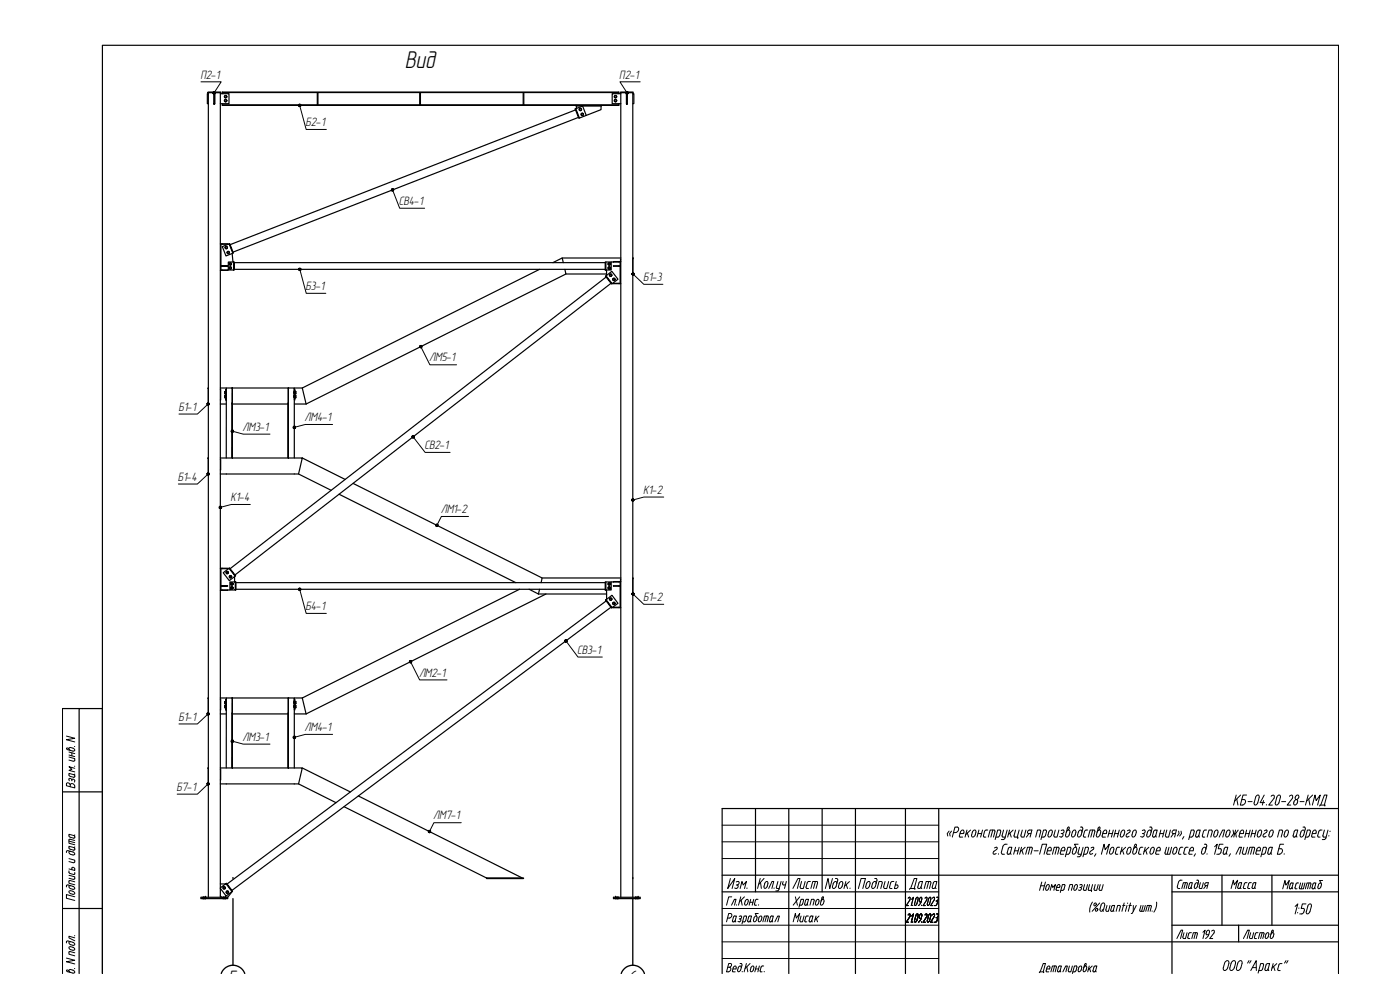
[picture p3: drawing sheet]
<svg xmlns="http://www.w3.org/2000/svg" width="420mm" height="297mm" viewBox="0 0 420 297" stroke-linecap="round" stroke-linejoin="round" font-family="sans-serif">
<defs><g id="words">
<text font-size="7.3" x="121.5" y="20.5">Вид</text>
<text font-size="6.6" x="272" y="268.1">Дата</text>
<text font-size="6.2" x="237.1" y="267.8">Лист</text>
<g font-size="5.9">
<text x="68.3" y="295.4">5</text>
<text x="188.4" y="295.3">6</text>
</g>
<g font-size="3.7">
<text x="60.1" y="23.6">П2-1</text>
<text x="185.9" y="23.6">П2-1</text>
<text x="91.7" y="37.8">Б2-1</text>
<text x="119.7" y="61.5">СВ4-1</text>
<text x="91.7" y="87">Б3-1</text>
<text x="193" y="84.3">Б1-3</text>
<text x="128.8" y="108.5">ЛМ5-1</text>
<text x="53.5" y="123.2">Б1-1</text>
<text x="72.8" y="129.3">ЛМ3-1</text>
<text x="91.4" y="126.3">ЛМ4-1</text>
<text x="127.4" y="134.7">СВ2-1</text>
<text x="53.3" y="144.2">Б1-4</text>
<text x="193" y="148.1">К1-2</text>
<text x="69.2" y="150.3">К1-4</text>
<text x="132.3" y="153.9">ЛМ1-2</text>
<text x="91.7" y="183">Б4-1</text>
<text x="193" y="180.3">Б1-2</text>
<text x="173.2" y="196.2">СВ3-1</text>
<text x="125.8" y="203">ЛМ2-1</text>
<text x="53.5" y="216.2">Б1-1</text>
<text x="91.4" y="219.4">ЛМ4-1</text>
<text x="72.8" y="222.2">ЛМ3-1</text>
<text x="53" y="237.3">Б7-1</text>
<text x="130" y="245.8">ЛМ7-1</text>
</g>
</g></defs>
<g fill="none" stroke="#000" stroke-width=".36">
<path d="M62.4 27.6h3.8v.2h-3.8zM62.5 28.1h-.3v3h.3M62.5 27.8v241.4M64.2 28.1h.2v3h-.2zM64.2 27.8l.1 3.3M64.3 27.8l-.1 .2M64.4 31.1v.1M64.4 31.2h-.2M64.4 27.8v3.4M66.1 28.1h2.6v3h-2.6M66.1 27.8v241.4M66.7 28.1v-.5h119v.5"/>
<path d="M66.7 31.1v.5h119v-.5M66.7 31.5h119M66.7 27.8h119M67.4 30.1l.3-.2 .3 .2v.3l-.3 .1-.3-.1zM67.4 28.9l.3-.2 .3 .2v.3h-.6zM95.2 27.8v3.7M95.4 27.8v3.7M126 27.8v3.7M126.2 27.8v3.7M157 27.8v3.7M157.2 27.8v3.7M172.6 32.7l.2-.1 1.1 2.8-.2 .1z"/>
<path d="M172.7 33l-103.6 40.4M172.8 32.6l2.1-.8 1 2.8-2 .8M172.9 31.6v.2h7.6v-.2M173 31.8v.8M173.6 35.2l-103.7 40.4M173.9 32.7l.3-.2 .3 .2v.3l-.3 .2-.3-.2zM174.5 34.2l.3-.2 .2 .2v.3l-.2 .2-.3-.2zM180.4 31.8v1.1l-4.5 1.7M184.4 30.1l.3-.2 .3 .2v.3l-.3 .1-.3-.1zM184.4 28.9l.3-.2 .3 .2v.3h-.6zM186.2 27.6h3.8v.2h-3.8zM186.3 28.1h-2.6v3h2.6"/>
<path d="M186.3 27.8v50.7M188 28.1h.2v3h-.2zM188 27.8v3.4M188.1 31.1v.1M188.1 27.8l.1 .2M188.2 31.2h.1M188.2 31.2h-.2M188.2 27.8v3.4M189.9 28.1h.3v3h-.3M189.9 27.8v241.4M66.1 73.2h.2v7.9h-.2M66.3 73.3h2"/>
<path d="M66.3 73.2l2 .1M66.3 79.8h2l-2 .1M66.7 73.2v.1M66.7 79.8v.1M67.8 74h.3l.1 .3-.2 .3-.3-.1-.1-.3zM68.3 73.3h.3M68.4 75.5h.3l.1 .3-.2 .3-.3-.1-.1-.3zM68.8 73.2l-2.1 .8 1.1 2.8 2.1-.8M68.8 73.2l.2-.1 1 2.8-.1 .1zM68.8 79.1l.3-.2 .3 .2v.3l-.3 .1-.3-.1zM69.7 76.1l.2 2.5M70.1 78.6h-1.6v2.4h1.6v-2.4h.2v2.4h-.2"/>
<path d="M70.3 78.8h111.3M168.7 77.4l-2.8 1.4M181.6 78.6h.2v2.4h-.2zM181.8 78.6h1.6v2.4h-1.6M182.6 79.1l.2-.2 .3 .2v.3l-.3 .1-.2-.1zM183.4 78.6h.7M184.1 78.6h2M185.7 78.5v.1M185.7 79.8v.1M186.1 79.8h-2l2 .1M186.1 78.5l-2 .1M186.1 78.5h.2v6.6h-.2z"/>
<path d="M186.3 77.4h-17.6l.4 1.4M186.3 77.8l-.1 .7M189.9 77.6l.1 4.5M189.9 77.4v.2M66.3 81h2l-2 .1M66.7 81v.1M68.3 81h.2M68.8 80.2l.3-.1 .3 .1v.4l-.3 .2-.3-.2zM70.3 80.8h111.3M161.9 80.8l-71.2 35.6M169.5 80.8l.3 1.4-77.9 39M169.8 82.2h12.2"/>
<path d="M181.7 82.9l.2-.1 1.8 2.3-.1 .1zM181.9 82.8l1.7-1.4 1.9 2.4-1.8 1.3M181.9 83.1l-112.8 87.5M182 81v1.6M182.6 80.2l.2-.1 .3 .1v.4l-.3 .2-.2-.2zM183 82.3h.4l.2 .2-.1 .3-.4 .1-.2-.3zM183.4 85l-112.9 87.5M183.9 85h.2M184 83.6l.4-.1 .2 .3-.2 .3h-.3l-.2-.2zM184.1 85l2 .1M184.1 85h2M185.7 85v.1"/>
<path d="M186.3 85.1v89.4M190 82.1l-.1 .1M62.5 116.4l-.1 4.7M66.1 116.8v3.2M66.1 116.4h1.8M67.4 119.2h.3M67.4 118.9h.3M67.4 118h.3M67.4 117.6h.3M67.7 117.5v.7M67.7 119.1v.3M67.7 118.7h-.3v.6l.4 .1"/>
<path d="M67.7 117.5h-.3v.7h.4M67.8 116.8h.1v3.2h-.1zM67.8 117.5h-.1M67.8 118.6l-.1 .5M67.9 118.8v.5M67.9 117.6v.4M69.5 116.4h17.2M69.7 116.4h-1.8v21M69.7 116.4v21zM86.5 116.4v21v-21h1.8v21M88.3 116.8h.2v3.2h-.2zM88.3 118.8v.5"/>
<path d="M88.3 116.4h2.4M88.3 117.6v.4M88.5 118.6h.1M88.5 117.5h.1M88.5 118.7h.3v.6l-.3 .1v-.3M88.5 117.5h.3v.7h-.3zM88.5 119.2h.3M88.5 118.9h.3M88.5 118h.3M88.5 117.6h.3M88.5 118.6v.5M90.7 116.4l1.2 4.8"/>
<path d="M62.4 137.5l.1 4.7M62.4 121.1l.1 .1M62.5 137.4l-.1 .1M66.1 137.4h24.6l-1.1 4.8h-23.5M66.1 137.8v3.2M66.1 121.2h1.8M69.7 121v16.4zM69.7 121.2h16.8M86.5 121v16.4zM86.5 137.4h.1M86.5 121.1v.1M88.3 121.2h3.6"/>
<path d="M90.7 137.6v-.2l12.9 6.4M67.9 142.2h.1M88.3 142.2h.1M89.6 142.2l9.8 4.9M101.8 148.3l53 26.5M106 145l56.7 28.4-.3 1.4M66.1 170.5h.2v6.6h-.2M66.3 177h2l-2 .1M66.3 175.7h2l-2 .2M66.3 170.6h2M66.3 170.5l2 .1M66.7 170.5v.1"/>
<path d="M66.7 175.7v.2M66.7 177v.1M68 171.5h.3l.2 .2-.1 .4h-.3l-.2-.3zM68.3 177h.7M68.3 170.6h.3M68.7 170.5l.2-.1 1.8 2.4-.1 .1zM68.7 170.5l-1.7 1.4 1.8 2.3 1.8-1.3M69 172.8l.3-.1 .2 .3-.1 .3-.3 .1-.2-.3zM69.3 176.3l.3-.2 .3 .2v.3l-.3 .1-.3-.1zM69.3 175l.3-.1 .3 .1v.4h-.6zM70.4 173v1.6M70.6 174.6h-1.6v2.4h1.6v-2.4h.2v2.4h-.2"/>
<path d="M70.8 176.8h110.8M70.8 174.8h110.8M155.9 176.8l-65.2 32.6M158.8 176.8l2.8 1.4M161.6 178.2h20.5M161.9 176.8l-.3 1.4M162.7 173.4h23.6M163.9 178.2l-72 36M181.6 174.6h.2v2.4h-.2zM181.8 174.6h1.6v2.4h-1.6M181.9 179.9l1.8-1.3 1.8 2.4-1.8 1.3M182 177l.1 2.8"/>
<path d="M182.6 176.3l.2-.2 .3 .2v.3l-.3 .1-.2-.1zM182.6 175l.2-.1 .3 .1v.4h-.5zM183.1 179.5h.3l.2 .2-.1 .3-.6-.2zM183.4 174.6h.7M184.1 174.6h2M185.7 174.5v.1M185.7 175.7v.2M186.1 175.7h-2l2 .2M186.1 174.5l-2 .1M186.1 174.5h.2v7.8h-.2zM186.3 173.8l-.1 .7M189.9 173.4l.1 .1"/>
<path d="M190 173.5l-.1 4.7M181.7 180l.2-.1 1.8 2.4-.2 .2zM181.9 180.3l-113.7 84.9M183.3 182.2l-113.7 85M183.9 182.2h.2M184 180.8l.4-.1 .2 .3-.2 .3-.3 .1-.2-.3zM184.1 182.2l2 .1M184.1 182.2h2M185.7 182.2v.1M186.3 182.3v86.9M23.7 212.6h-5v79.5M62.5 209.4v.2"/>
<path d="M62.5 209.6v4.6M66.1 209.8v3.2M66.1 214.2h1.8M66.1 209.4h1.8M67.4 211l.3 .1M67.4 212.2l.3 .1M67.4 212.2h.3M67.4 211.9h.3M67.4 211h.3M67.4 210.7h.3M67.7 210.9l.1 .3M67.7 210.5v.4"/>
<path d="M67.7 212.2l.1 .2M67.7 211.6v.6M67.8 210.4l-.4 .1v.5M67.8 211.6l-.4 .1v.5M67.8 209.8h.1v3.2h-.1zM67.9 210.6v.5M67.9 211.8v.4M69.5 209.4l.2 .1M69.7 209.4h-1.8v21M69.7 214v16.4zM69.7 209.4v21zM69.7 214.2h16.8"/>
<path d="M69.7 209.4h17M86.5 209.4v21v-21h1.8v21M86.5 214v16.4zM86.5 214.1v.1M88.3 209.8h.2v3.2h-.2zM88.3 211.8v.4M88.3 214.2h3.6M88.3 209.4h2.4M88.3 210.6v.5M88.5 210.4l.3 .1v.5M88.5 212.4h.1M88.5 211.2h.1"/>
<path d="M88.5 212.2v-.6l.3 .1v.5M88.5 210.9v.3M88.5 210.4v.5M88.5 212.2v.2M88.5 210.5h.1M88.5 212.2h.3M88.5 211.9h.3M88.5 211h.3M88.5 210.7h.3M88.8 212.2l-.3 .1M88.8 211l-.3 .1M90.7 209.4l1.2 4.8"/>
<path d="M18.7 237.6h12M62.5 230.6v4.6M62.5 230.4v.2M66.1 230.4h24.6l-1.1 4.8h-23.5M66.1 230.8v3.2M67.9 235.2h.1M86.5 230.4h.1M88.3 235.2h.1M89.6 235.2l11.2 5.6M90.7 230.4l14.5 7.2M107.5 238.8l49.2 24.6M103.3 242l42.8 21.4"/>
<path d="M226.7 242.6v25M236.7 242.6v49.5M246.7 242.6v25M256.7 242.6v49.5M271.7 242.6v49.5M281.7 242.6v49.5M18.7 272.6h12M60.3 269.2h8v.4h-8zM60.9 269.2v.4M61.7 269.2v.4M66.1 266.5l1.8 2.3 1.7-1.3M66.1 268.8l.4 .4"/>
<path d="M66.1 265.2h1.5M66.9 269.2v.4M67.1 266.1h.3l.2 .3-.1 .3h-.3l-.2-.3zM67.6 265.2h.1M67.7 269.2v.4M67.8 265.1l.2-.1 1.8 2.4-.2 .1zM67.8 265.1l-1.7 1.3M68.1 267.4h.3l.2 .3-.2 .2-.3 .1-.2-.3zM69.5 267.7l-1.2 1.5M146.1 263.4h11v.2h-11zM184.7 269.2v.4M184.7 269.2h7.4v.4h-7.4"/>
<path d="M184.7 269.2h-.6v.4h.6M185.5 269.2v.4M190.7 269.2v.4M191.5 269.2v.4M216.7 262.6h185M216.7 267.6h65M351.7 267.6h50M351.7 262.6v29.5M351.7 277.6h50M366.7 262.6v15M371.7 277.6v5M381.7 262.6v15"/>
<path d="M23.7 292.1v-79.5h7v79.5v-278.5h371v278.5v-49.5h-185v49.5M281.7 282.6h120"/>
<circle cx="67.7" cy="30.2" r=".37"/>
<circle cx="67.7" cy="29" r=".37"/>
<circle cx="174.2" cy="32.8" r=".37"/>
<circle cx="174.7" cy="34.3" r=".37"/>
<circle cx="184.7" cy="30.2" r=".37"/>
<circle cx="184.7" cy="29" r=".37"/>
<circle cx="67.9" cy="74.3" r=".37"/>
<circle cx="68.5" cy="75.8" r=".37"/>
<circle cx="69.1" cy="79.2" r=".37"/>
<circle cx="182.8" cy="79.2" r=".37"/>
<circle cx="69.1" cy="80.4" r=".37"/>
<circle cx="182.8" cy="80.4" r=".37"/>
<circle cx="183.3" cy="82.6" r=".37"/>
<circle cx="184.2" cy="83.8" r=".37"/>
<circle cx="68.2" cy="171.8" r=".37"/>
<circle cx="68.2" cy="171.8" r=".2"/>
<circle cx="69.2" cy="173" r=".37"/>
<circle cx="69.2" cy="173" r=".2"/>
<circle cx="69.6" cy="175.2" r=".37"/>
<circle cx="69.6" cy="176.4" r=".37"/>
<circle cx="69.6" cy="175.2" r=".2"/>
<circle cx="69.6" cy="176.4" r=".2"/>
<circle cx="182.8" cy="175.2" r=".37"/>
<circle cx="182.8" cy="176.4" r=".37"/>
<circle cx="183.3" cy="179.8" r=".37"/>
<circle cx="184.2" cy="181" r=".37"/>
<circle cx="67.3" cy="266.4" r=".37"/>
<circle cx="68.2" cy="267.7" r=".37"/>
</g>
<g fill="#000">
<circle cx="67.7" cy="119.4" r=".18"/>
<circle cx="67.7" cy="117.5" r=".18"/>
<circle cx="67.7" cy="118.2" r=".18"/>
<circle cx="67.9" cy="118" r=".18"/>
<circle cx="67.9" cy="117.6" r=".18"/>
<circle cx="67.9" cy="119.2" r=".18"/>
<circle cx="67.9" cy="118.8" r=".18"/>
<circle cx="88.3" cy="118.8" r=".18"/>
<circle cx="88.3" cy="118" r=".18"/>
<circle cx="88.3" cy="117.6" r=".18"/>
<circle cx="88.3" cy="119.2" r=".18"/>
<circle cx="88.5" cy="119.4" r=".18"/>
<circle cx="88.5" cy="117.5" r=".18"/>
<circle cx="88.5" cy="118.2" r=".18"/>
<circle cx="69.7" cy="137.4" r=".18"/>
<circle cx="69.7" cy="121.2" r=".18"/>
<circle cx="69.7" cy="121" r=".18"/>
<circle cx="69.7" cy="121.1" r=".18"/>
<circle cx="86.5" cy="121" r=".18"/>
<circle cx="86.5" cy="121.2" r=".18"/>
<circle cx="67.7" cy="212.4" r=".18"/>
<circle cx="67.7" cy="211.2" r=".18"/>
<circle cx="67.7" cy="211.6" r=".18"/>
<circle cx="67.9" cy="211.8" r=".18"/>
<circle cx="67.9" cy="211" r=".18"/>
<circle cx="67.9" cy="212.2" r=".18"/>
<circle cx="67.9" cy="210.6" r=".18"/>
<circle cx="69.7" cy="214.2" r=".18"/>
<circle cx="69.7" cy="214" r=".18"/>
<circle cx="86.5" cy="214" r=".18"/>
<circle cx="88.3" cy="210.6" r=".18"/>
<circle cx="88.3" cy="211" r=".18"/>
<circle cx="88.3" cy="211.8" r=".18"/>
<circle cx="88.3" cy="212.2" r=".18"/>
<circle cx="88.5" cy="212.4" r=".18"/>
<circle cx="88.5" cy="211.6" r=".18"/>
<circle cx="88.5" cy="211.2" r=".18"/>
<circle cx="69.7" cy="230.4" r=".18"/>
<circle cx="61.7" cy="269.2" r=".18"/>
<circle cx="61.7" cy="269.6" r=".18"/>
<circle cx="67.7" cy="269.6" r=".18"/>
<circle cx="67.7" cy="269.2" r=".18"/>
<circle cx="69.9" cy="263.6" r=".2"/>
<circle cx="184.7" cy="269.2" r=".18"/>
<circle cx="184.7" cy="269.6" r=".18"/>
<circle cx="189.9" cy="263.6" r=".2"/>
<circle cx="191.5" cy="269.6" r=".18"/>
<circle cx="191.5" cy="269.2" r=".18"/>
</g>
<g fill="#fff" stroke="#fff" stroke-width=".3">
<path d="M68.7 291.4h2.8l-2.8 .7zM68.7 292.1h2.8v-.7z"/>
<path d="M188.8 291.3h2.7l-2.7 .8zM188.8 292.1h2.7v-.8z"/>
<path d="M121.6 15.2l10.1 5.6h-10.1zM121.6 15.2l10.1 5.6v-5.6z"/>
<path d="M91.6 84.2l6.5 3.1h-6.5zM91.6 84.2l6.5 3.1v-3.1z"/>
<path d="M119.7 58.7l8 3.1h-8zM119.7 58.7l8 3.1v-3.1z"/>
<path d="M192.9 145.4l6.6 3h-6.6zM192.9 145.4l6.6 3v-3z"/>
<path d="M69.1 147.6l6.3 3.1h-6.3zM69.1 147.6l6.3 3.1v-3.1z"/>
<path d="M53.4 120.4l6.1 3.1h-6.1zM53.4 120.4l6.1 3.1v-3.1z"/>
<path d="M53.2 141.4l6.3 3.1h-6.3zM53.2 141.4l6.3 3.1v-3.1z"/>
<path d="M53.4 213.4l6.1 3.1h-6.1zM53.4 213.4l6.1 3.1v-3.1z"/>
<path d="M52.9 234.5l6.6 3.1h-6.6zM52.9 234.5l6.6 3.1v-3.1z"/>
<path d="M185.8 20.8l6.6 3.1h-6.6zM185.8 20.8l6.6 3.1v-3.1z"/>
<path d="M91.3 123.5l8.8 3.2h-8.8zM91.3 123.5l8.8 3.2v-3.2z"/>
<path d="M72.7 126.4l8.6 3.2h-8.6zM72.7 126.4l8.6 3.2v-3.2z"/>
<path d="M72.7 219.5l8.6 3.1h-8.6zM72.7 219.5l8.6 3.1v-3.1z"/>
<path d="M91.3 216.6l8.8 3h-8.8zM91.3 216.6l8.8 3v-3z"/>
<path d="M127.3 131.9l8.1 3.1h-8.1zM127.3 131.9l8.1 3.1v-3.1z"/>
<path d="M91.6 180.2l6.6 3.1h-6.6zM91.6 180.2l6.6 3.1v-3.1z"/>
<path d="M173.2 193.3l7.9 3.1h-7.9zM173.2 193.3l7.9 3.1v-3.1z"/>
<path d="M91.6 35l6.6 3.1h-6.6zM91.6 35l6.6 3.1v-3.1z"/>
<path d="M60 20.8l6.7 3.1h-6.7zM60 20.8l6.7 3.1v-3.1z"/>
<path d="M192.9 81.5l6.3 3.1h-6.3zM192.9 81.5l6.3 3.1v-3.1z"/>
<path d="M192.9 177.5l6.6 3.1h-6.6zM192.9 177.5l6.6 3.1v-3.1z"/>
<path d="M129.9 243l8.8 3.1h-8.8zM129.9 243l8.8 3.1v-3.1z"/>
<path d="M125.6 200.2l8.9 3.1h-8.9zM125.6 200.2l8.9 3.1v-3.1z"/>
<path d="M132.1 151.2l8.8 3h-8.8zM132.1 151.2l8.8 3v-3z"/>
<path d="M128.7 105.7l8.7 3.1h-8.7zM128.7 105.7l8.7 3.1v-3.1z"/>
</g>
<path d="M69.9 269.6v20M189.9 269.6v20M66.4 292.1a3.7 3.7 0 0 1 3.5-2.5 3.7 3.7 0 0 1 3.5 2.5M186.4 292.1a3.7 3.7 0 0 1 3.5-2.5 3.7 3.7 0 0 1 3.5 2.5" fill="none" stroke="#000" stroke-width=".4"/>
<g fill="none" stroke="#000" stroke-width=".3">
<path d="M60.3 24.6h6.1l-2.2 3.3M89.9 31.6l2 7.2h6M192.1 24.6h-6l2.1 3.3M117.8 57l2.2 5.5h7.4M90 80.8l1.9 7.2h5.9M190 82.2l3.2 3.1h5.7M126.3 104l2.7 5.5h8M62.5 121.2l-3.3 3h-5.5M69.7 129.4l3.3 .9h8M99.8 127.4h-8.2l-3.3 .8M124 131.1l3.6 4.6h7.5M62.5 142.2l-3.3 3h-5.7"/>
<path d="M75.1 151.4h-5.7l-3.3 .8M140.6 155h-8.1l-1.4 2.6M199.2 149.1h-6l-3.3 .9M89.9 176.8l2 7.2h6M190 178.2l3.2 3.1h6M123.2 198.5l2.7 5.5h8.3M169.8 192.3l3.7 4.8h7.3M62.5 214.2l-3.3 3h-5.5M19.9 220.9l2.5 .6-2.5 .5 2.5 .6M20 235h.8l.3 .5a.74 .74 0 0 1 .8-.4 .74 .74 0 0 1 .5 .8v.5l-2.5-.6zM20.5 224.6l.3 .3M20.7 227.1l1.7 .5v.7l-.5 .1"/>
<path d="M20.7 228l1.2 .4M20.7 225.6l1.7 .5M20.7 226.5l1.7 .5M21.1 235.5v.6M21.2 224.3l-.4 .1a.58 .58 0 0 0 .4 .8M21.3 224.3l.6 .2a.58 .58 0 0 1 .5 .8l-.5 .1-1.7-.5-.3-.3 .3-.2 .3 .2M21.6 234l-.3-.3-.4-.2-.2 .3 .1 .5M21.6 234a.5 .5 0 0 1 .7-.1 .5 .5 0 0 1 0 .8M21.6 225.9v.9M21.6 234v.3M22.3 229.9h.1M22.3 224h.1"/>
<path d="M22.4 230.5l-1.7-.5 .9 .8-.9 .3 1.7 .5M22.4 232.2l-.3 .2-1.4-.3 .2 .7 1.4 .4 .1-.6-.3-.2M62.5 235.2l-3.3 3.1h-6M69.7 222.4l3.3 .9h8M99.8 220.3h-8.2l-3.3 .9M371 238.5l-.8 3.1M371.2 239.8l.3 1.8M372.3 238.5l-1.8 1.9M372.7 239.9h.7M373.3 239.9a.87 .87 0 0 1 .4 1 .87 .87 0 0 1-.8 .6M374.1 238.5h-1.1l-.8 3.1h.7M376.8 239.2l.5-.6 .6 .1-.4 2.2-.3 .4-.5 .2-.3-.4 .4-1.9"/>
<path d="M379.4 238.5l-1.2 2.3h1.3M381.5 238.9a.55 .55 0 0 1 .8-.3 .55 .55 0 0 1 0 .9M382.3 239.5l-1.5 2.1h1M387 238.9a.55 .55 0 0 1 .8-.3 .55 .55 0 0 1 0 .9M387.9 239.5l-1.6 2.1h1.1M389 238.7l.2-.1a.62 .62 0 0 1 .7 .6 .62 .62 0 0 1-.6 .6h-.4l-.2-.3zM392.6 238.5l-.8 3.1M392.8 239.8l.3 1.8M393.9 238.5l-1.8 1.9M20.4 255.2l-.4 .1-.1 .5M20.4 255.2l1.5 .4a.58 .58 0 0 1 .5 .8l-1.2-.1a.58 .58 0 0 1-.4-.8l.4-.1M20.7 257.6l1.7 .5v.7h-.5"/>
<path d="M20.7 253.9l1.6 .4 .1 .7-1.5-.3zM20.7 250.3l1.6 .4 .1 .7-1.5-.3zM20.7 258.5l1.2 .3M20.7 252.4l1.7 .4M22.4 252.2l-1.3-.4-.4 .2v1l1.7 .5M22.4 254.1l-.3 .2M22.4 250.5l-.3 .2M138.4 246.8h-8.2l-1.3 2.7M216.7 252.6h65M216.7 257.6h65M216.7 247.6h65M284.8 249.4l-.5 .7 .1 .7"/>
<path d="M285.6 249.4l-.6 .7 .2 .7M286.2 249.8h.6M286.8 249.8a.87 .87 0 0 0 .9-.7 .87 .87 0 0 0-.5-.9h-.6l-.8 3M287.9 250.8l.2 .4M288.1 250.1h1.1l.1-.9-.4-.2-.4 .2-.6 1.6M288.1 251.2h.8M290.2 249l-.6 2.2M290.3 250l.4 1.2M291.3 249l-1.5 1.4M291.6 250.5l.3-1 .6-.5 .4 .4-.2 1.1M292.7 250.5l-.3 .5-.5 .2-.3-.2v-.5M293.5 250.1h1.1"/>
<path d="M293.8 249l-.6 2.2M294.9 249l-.6 2.2M295.4 251.2h.5M295.5 249.5l-.4 1.2 .3 .4M295.9 249.1l-.4 .4M296 249h.4M297.9 249l-.5 2.2M298.3 249h-1.1l-.6 2.2M298.3 249.1l.3 .4M298.5 254.4l.6-.2 .2 .3-.2 .4-.8 .5a.51 .51 0 0 0-.2 .8 .51 .51 0 0 0 .9-.1M298.6 249.5l-.4 1.7M298.9 251.2h.6"/>
<path d="M299.7 256.2l-.1 .1M300 250.7l-.5 .4M300.1 249.1l.2 .4M300.1 249h-.7l-.7 2.9M300.3 249.5l-.3 1.2M300.5 251.9h.6M301 251.2h.7M301.2 249l-.5 1.7 .3 .4M301.6 251.4l-.5 .5M302.3 253.3a1.03 1.03 0 0 0-1.4 .8l-.4 1.8 .2 .4h.8M302.3 249l-.7 2.5M303 249l-.6 2.2"/>
<path d="M303.1 254.2l-.5 .4-.3 1.5 .5 .2 .4-.4M303.1 254.2h.6l-.4 1.7M303.1 250l.4 1.2M303.3 255.9l.2 .4M304.1 249l-1.5 1.4M304.5 255.3h1.1M304.6 251.2h.9l-.1 .4M304.8 249l-.5 1.7 .3 .4M304.8 254.2l-.6 2.1M305.9 249l-.6 2.2M305.9 254.2l-.6 2.1M306.6 254.2l-.6 2.1"/>
<path d="M306.7 255.1l.4 1.2M306.8 249l-.4 1.8 .3 .3M307.7 254.2l-1.5 1.4M307.8 256.3l.6-2.1h1.2l.2 .4-.4 1.7M307.9 249l-.6 2.2h-.6M308.8 250.1l-.8 1.1M309.1 254.2l-.5 2.1M309.4 250.1l-.9-.1-.1-.4 .3-.5 1-.1-.6 2.2M310.4 255.3h1.2M312 256.3l.8-3h1.3l-.8 3M312.1 249h-.7l-.6 2.2M312.1 249.1l.2 .4"/>
<path d="M312.3 249.5l-.4 1.7M312.6 251.2h.7M313.8 249.1l.3 .4M313.8 249h-.6l-.8 2.9M314.1 249.5l-.5 1.4-.3 .2M314.3 255.3h1.1l.1-.9-.4-.2-.4 .2-.5 1.5v.3l.9 .1M314.5 250.5l.3-1 .7-.5 .3 .4-.2 1.1M315.6 250.5l-.3 .5-.4 .2-.4-.2v-.5M315.8 256.3l.6-2.1h1.2l.2 .4-.4 1.7M316.7 249l-.4 1.5v.3l.3 .3M317.2 254.2l-.6 2.1M317.8 249l-.6 2.2h-.6"/>
<path d="M318.5 249.2l.4-.2a.57 .57 0 0 1 .4 .8 .57 .57 0 0 1-.8 .3M318.7 250.1a.59 .59 0 0 1 .2 .9 .59 .59 0 0 1-.9 0M319.6 254.9l-.2-.6-.6 .1-.6 1.5 .1 .3 .9 .1M319.6 254.9l-.1 .4h-1.1M320.3 248.5l.3-.3h.3l-.2 .6M320.3 248.5l-.5 2M320.7 248.8l-.4 .4M320.9 250.5l-.3 .5-.4 .2-.4-.2v-.5M321.1 249.7l-.1-.5-.3-.2-.4 .2-.3 .5M321.1 249.7l-.2 .8M321.4 254.6l-.1-.3-.8-.1-.8 2.9M321.4 254.7l-.5 1.4-1 .2"/>
<path d="M322.7 250.5l-.3 .5-.4 .2-.4-.2v-.5M322.9 249.7l-.2-.6h-.4l-.4 .4-.3 1M322.9 249.7l-.2 .8M323.1 254.9l-.2-.6-.6 .1-.5 1.2 .2 .6 .6-.1 .5-1.2M323.6 253.3h-1.1l.5 1M324 254.2l-.5 1.9 .3 .2h.7M324.3 248.2h.3M324.4 256.6l-.3 .4-.8 .1M324.5 250.5l-.3 .5-.4 .2-.4-.2v-.5M324.6 248.1l.4 .3-.1 .3-.4 1.8M324.7 249.7l-.2-.6h-.4l-.4 .4-.3 1M325.1 254.2l-.7 2.4"/>
<path d="M325.4 251.2h.5M325.5 249.5l-.4 1.2 .3 .4M325.9 249h.5M325.9 249.1l-.4 .4M326.3 255.9l-.2 .3-.9 .1M326.3 255.9l.4-1.5-.3-.2h-.6l-.8 2.9M327.4 254.4l.6-.2 .3 .3-.3 .4-.7 .5a.51 .51 0 0 0-.2 .8 .51 .51 0 0 0 .8-.1M327.9 249l-.5 2.2M328.3 249.1l.3 .4M328.4 249h-1.2l-.6 2.2M328.6 249.5l-.5 1.7M328.9 256.2l-.4 .7"/>
<path d="M329.2 249.7l.5-.6h.5l.2 .3-.3 1.1M329.5 248.5l.3-.3h.3l-.1 .6M329.6 248.5l-.5 2M330 248.8l-.4 .4M330.1 250.5l-.3 .5-.4 .2-.3-.2-.1-.5M330.5 256.3l.8-3 .4 1.7 1.2-1.7-.8 3M330.7 250.8l.3 .4M330.9 250.1h1.1l.1-.9-.3-.2-.5 .2-.5 1.6M331 251.2h.7M332.7 250.1h1.1M333 255.6l.2 .6 .6-.1 .5-1.2-.2-.6-.6 .1-.5 1.2M333 249l-.5 2.2"/>
<path d="M334.1 249l-.6 2.2M334.5 250.1h1.1M334.8 249l-.5 2.2M335.9 249l-.6 2.2M336 254.2l-.7 .1-.2 .3-.4 1.5 .8 .2M336.3 250.5l.3-1 .6-.5 .4 .4-.3 1.1M336.7 254.2l-.5 2.1M336.9 255.1l.4 1.2M337.3 250.5l-.3 .5-.4 .2-.3-.2-.1-.5M337.8 254.2l-1.4 1.4M338.4 249.3l.6-.3 .2 .3-1 .9a.5 .5 0 0 0-.1 .8 .5 .5 0 0 0 .8-.1M338.6 254.4l.5-.2 .4 .4-.4 1.3-.6 .4-.4-.4z"/>
<path d="M339.7 250.5l.3-1 .6-.5 .4 .4-.2 1.1M340.5 254.4l.6-.7-.2-.4-.4 .4-.5 1.9v.5l.3 .2a1.53 1.53 0 0 0 .8-2h-.5l-.4 .6M340.8 250.5l-.3 .5-.4 .2-.3-.2-.1-.5M342.8 249.2l.6-.2 .3 .3-.2 .5-.4 .3M342.8 250.1h.3M343 254.2l-.7 .1-.3 .3-.3 1.5 .7 .2M343.1 250.1a.59 .59 0 0 1 .1 .9 .59 .59 0 0 1-.9 0M343.7 254.2l-.5 2.1M343.8 255.1l.4 1.2M344.8 254.2l-1.5 1.4M345 248.2h.4M345.2 250.5l-.3 .5-.4 .2-.3-.2v-.5"/>
<path d="M345.3 254.9l.5-.6 .6 .1-.3 1.5-.6 .4-.4-.4 .2-1M345.4 248.1l.3 .3v.3l-.5 1.8M345.4 249.7l-.1-.6h-.4l-.4 .4-.3 1M346.1 251.2h.3M346.2 249.5l-.3 1.2 .2 .4M346.7 249.1l-.5 .4M346.7 249h.6l-.4 1.7M346.8 250.7l-.4 .4M346.9 250.7l.2 .4M347 256.3h.8M347.1 254.9l.5-.6 .6 .1-.1 .9h-1.1M347.1 254.9l-.3 1 .2 .4"/>
<path d="M348.1 250.1h1.1M348.4 249l-.6 2.2M349.5 249l-.6 2.2M350.1 254.2l-.5 1.9 .3 .2h1.2l.5-2.1M350.2 249l-.4 1.8 .3 .3M350.8 254.2l-.5 2.1M351.3 249l-.6 2.2h-.6M352.2 250.1l-.8 1.1M352.4 254.4l.5-.2 .4 .4-.4 1.3-.6 .4-.4-.4zM352.8 250.1l-.9-.1-.1-.4 .3-.5 1-.1-.6 2.2M353.7 249.4l.2 .7-.6 .7M353.9 256.3h.5"/>
<path d="M354.4 249.4l.2 .7-.6 .7M355 254.2l-.9 .2-.4 1.5 .2 .4M355.3 251l-.4 .8M356.6 254.2l-.7 .1-.3 .3-.4 1.5 .8 .2M356.8 255.9v.3l1 .1M357 251.2h.6M357 255.3h1.1v-.9l-.3-.2-.4 .2-.6 1.5M358.2 249h-.7l-.8 2.9M358.2 249.1l.2 .4M358.4 249.5l-.4 1.4-.4 .2M358.8 256.2l-.4 .7M359.1 251.2h.2"/>
<path d="M359.1 249.5l-.3 1.2 .2 .4M359.6 249h.6l-.4 1.7M359.6 249.1l-.5 .4M359.8 250.7l-.5 .4M359.8 250.7l.2 .4M360.8 250.7l.3 .4M361.1 251.2h.5M361.2 249.5l-.4 1.2M361.5 253.3l.5 .1 .2 .2-.5 2M361.6 249.1l-.4 .4M361.7 249h.4M361.9 254.9l-.2-.6-.6 .1-.3 .5-.2 1.2 .6 .1 .5-.6"/>
<path d="M362.3 256.2l-.1 .1M363.6 249.1l.2 .4M363.6 249h-.8l-.5 2.2M363.8 249.5l-.4 1.7M364.3 250.5l.3-1 .6-.5 .4 .4-.2 1.1M364.5 254.1l.8-.8-.8 3M365.3 250.5l-.3 .5-.4 .2-.3-.2v-.5M365.9 251.2l1-2.2h.6l-.5 2.2M366.2 254.7l.3 .2-.1 .8M366.4 255.7l-.4 .6h-.8M367.1 253.3h-1.1l-.4 1.4h.7M367.5 254.4l1-.2-.5 1.7-.4 .4-.5-.2z"/>
<path d="M367.9 250.5l.3-1 .6-.5 .4 .4-.2 1.1M368 255.9l.3 .4M368.9 250.5l-.3 .5-.4 .2-.3-.2v-.5M369.3 256.2l-.4 .7M370.1 249l.1 1.1-.7 1.1M370.2 250.1h.6M370.8 249l-.5 2.2M370.9 256.3l1.1-2.1h.6l-.6 2.1M371.6 249l-.8 1.1 .3 1.1M371.9 250.8l.2 .4M372.1 251.2h.8M373.2 249.7l-.2-.6-.6 .1-.5 1.6"/>
<path d="M373.2 249.7l-.1 .4h-1.1M373.3 254.2l-.4 1.5-.1 .3 .4 .3h.6l.6-2.1M373.8 250.1h1.1M374.1 249l-.5 2.2M374.6 240.5h1.2M375.2 249l-.5 2.2M375.6 250.1h1.1M375.9 254.2l-.6 2.1M375.9 249l-.5 2.2M376.5 254.6l-.2-.4h-1.2l-.6 2.1M376.5 254.7l-.4 1.6M377 249l-.6 2.2"/>
<path d="M377.3 250.5l.3-1 .7-.5 .3 .4-.2 1.1M378.2 254.9l-.1-.6-.6 .1-.6 1.5 .1 .3 .9 .1M378.3 254.9l-.1 .4h-1.1M378.4 250.5l-.3 .5-.4 .2-.3-.2-.1-.5M379.2 240.2l-.4 1.4M380.1 254.6l-.1-.3-.8-.1-.8 2.9M380.1 249l.2 .3-.2 .4M380.1 249.1l-.6 .2M380.1 249.7l-.8 .5a.51 .51 0 0 0-.2 .9 .51 .51 0 0 0 .9-.2M380.1 254.7l-.5 1.4-1 .2M380.1 241.4l-.1 .2M380.8 250.5l.3-1 .6-.5 .4 .4-.2 1.1"/>
<path d="M380.9 254.4l1-.2-.5 1.7-.5 .4-.4-.2zM381.4 255.9l.3 .4M381.9 250.5l-.3 .5-.4 .2-.4-.2v-.5M382.7 240.9l.2 .6h.4l.4-.4 .6-1.9-.2-.6h-.4l-.4 .4-.5 1.9M384.6 240.5h1.2M384.7 249h-.7l-.6 2.2M384.7 249.1l.2 .4M384.9 249.5l-.4 1.7M385.2 253.3h-1l-.9 3a1.15 1.15 0 0 0 1.5-1.4l-1-.2M385.4 256.2v.1M386.5 250.5l-.3 .5-.5 .2-.3-.2v-.5M386.6 249.7l-.1-.6h-.4l-.4 .4-.3 1"/>
<path d="M386.7 249.7l-.2 .8M388.3 251.2h.3M388.3 240.6a.55 .55 0 0 0 .1 .9 .55 .55 0 0 0 .8-.4l.2-.5M388.4 249.5l-.3 1.2 .2 .4M388.9 249.1l-.5 .4M388.9 249h.6l-.5 1.7M389 250.7l-.4 .4M389 250.7l.3 .4M389.4 240.6v-.5l-.3-.2-.5 .2-.3 .5M390.2 240.5h1.2M391.1 248.2h.3M391.3 250.5l-.3 .5-.5 .2-.3-.2v-.5"/>
<path d="M391.4 248.1l.3 .3v.3l-.4 1.8M391.5 249.7l-.2-.6h-.4l-.4 .4-.3 1M391.8 251.2h.7M393 249h-.6l-.8 2.9M393 249.1l.3 .4M393.3 249.5l-.5 1.4-.4 .2M393.6 250.8l.2 .4M393.8 250.1h1.1l.1-.9-.4-.2-.4 .2-.6 1.6M393.8 241.6l.9-3.1 .3 1.7 1.2-1.7-.8 3.1M393.8 251.2h.8M395.7 251.2h.5M395.8 249.5l-.3 1.2 .2 .4"/>
<path d="M396 241.9l.1-.3h1.6l-.1 .3M396.3 249h.4M396.3 249.1l-.5 .4M396.4 241.6l1.1-3.1h.8l-.9 3.1M397.3 251.2h.7M397.5 249l-.5 1.7 .3 .4M397.9 251.4l-.3 .4-.8 .1M398.5 249l-.6 2.5M398.8 250.7v.1M399.2 249.4l-.1 .1M20.4 265.5l-.4 .1-.1 .5M20.4 265.5l1.5 .4"/>
<path d="M20.7 262.6l1.7 .5v.6l-.5 .1M20.7 261.3v.6l.4 .2 1.2 .3 .1-.6M20.7 260.7l1.7 .5v-.7l-.6-.3-.2 .7M20.7 263.5l1.2 .3M20.8 267.4h1.1a.58 .58 0 0 1 .5 .8h-1.2a.58 .58 0 0 1-.4-.8zM21.2 265.8h-.4a.58 .58 0 0 0 .4 .8l1.2 .1a.58 .58 0 0 0-.5-.8M22.4 269.1l-2.5-.7v1.1l2.5 .7M22.4 264.6l-1.3-.4-.4 .2v.6l1.7 .5M216.7 277.6h65M216.7 272.6h65M218.3 275.5h.6a.72 .72 0 0 0 .7-.6 .72 .72 0 0 0-.4-.8h-.5l-.7 2.5M219.2 263.6l-.8 3 2.1-3-.8 3"/>
<path d="M219.5 271.6l.9-1.8h.5l-.5 1.8M219.6 269.1h-.9l-.7 2.5M219.8 276.2l.2 .4M220 276.6h.2M220.1 275.2l.2-.3 .7-.1-.4 1.4M220.1 275.2l-.3 1M220.6 276.2l.2 .4M220.6 276.2l-.4 .4M220.9 264.6l.6-.1 .3 .2-.1 .6-.4 .2M221 265.5h.3M221.1 271.5l-.1 .1M221.2 265.5a.59 .59 0 0 1 .1 .9 .59 .59 0 0 1-.8 0"/>
<path d="M221.5 276.5l.4 .1M221.8 275l.5-.2 .3 .2-.1 .5-.4 .2 .2 .5-.4 .4M221.9 275.7h.2M222.1 266.6l.6-2.1 .4 1 .9-1-.6 2.1M222.3 269.1l-.7 2.5M222.4 270.1l.3 1.5M222.8 276.6h.6M223.4 269.1l-1.5 1.5M223.8 276.2l-.4 .4M223.8 270.1l.7-.2-.1 1.1a.58 .58 0 0 1-.8 .5l-.1-.5zM223.8 274.8l.3 .2-.3 1.2M223.9 274.8h-.6l-.6 2.4"/>
<path d="M224.2 266.4v.2M224.4 276.2l.2 .4M224.6 276.6h.2M224.8 276.6l.4-.4 .2 .4M225 274.8h.6l-.4 1.4M225.1 274.8l-.5 .4-.2 1M225.1 270.7h.9M225.3 269.8l-.5 1.8M226.2 269.8l-.5 1.8M226.3 275.4l-.1 1.1a.58 .58 0 0 0 .8-.5l.2-.6M227.2 275.4l-.1-.5a.58 .58 0 0 0-.8 .5M227.5 269.8l-.6 .1-.2 .3-.3 1.2 .6 .2"/>
<path d="M227.6 274.1h-.9l.4 .8M227.7 271.5l-.1 .1M227.8 275.4l-.1 1.1a.58 .58 0 0 0 .8-.5l.1-.6M228.2 263.6l-.8 3M228.2 264.8l.3 1.8M228.6 275.4l-.1-.5a.58 .58 0 0 0-.8 .5M229.3 263.6l-1.6 1.8M230.1 274.8l-.5 1.8M230.4 265.2v-.6l-.7 .1-.4 1.2 .1 .6 .6-.1 .5-1.2M230.6 275.2l-.2-.4h-1l-.5 1.8M230.6 275.2l-.4 1.4M230.7 266.6l1-2.1h.5l-.6 2.1"/>
<path d="M230.9 276.2l.2 .4M231.1 276.6h.2M231.2 275.2l.2-.3 .7-.1-.4 1.4M231.2 275.2l-.3 1M231.7 276.2l.2 .4M231.7 276.2l-.4 .4M232.3 266.4v.2M232.5 276.6l.9-1.8h.5l-.5 1.8M233.5 264.5l-.5 1.8 .2 .3h.6M234.4 264.5l-.7 2.6-.9 .2M234.9 265.1l.2 .4M235 264.5l-.1 .6"/>
<path d="M238 276.6l.7-2.5 .3 1.4 1-1.4-.7 2.5M238.7 269.1l.6 2.5M240 269.1l-2 2.5M240.4 274.8l-.3 1.5 .2 .3h.5l.5-1.8M240.9 269.8l.3 .4-.4 1.2-.9 .2M241 269.8h-.6l-.6 2.4M241.5 271.2v.3l.4 .1 .4-.4M241.5 271.2l.3-1.2 .9-.2-.4 1.4M241.5 276.2l.2 .4M241.7 276.6h.4M242.3 271.2l.2 .4M242.6 274.8l-.7 .2-.4 1.2"/>
<path d="M242.8 276.2l.2 .4M242.8 276.2l.4-1.2 .8-.2-.4 1.4M243 276.6h.2M243.1 271.6l.4-1.8h.6l.2 .4-.3 1.4M243.2 276.6l.4-.4 .2 .4M244.9 274.8l-.5 1.8M245 275.6l.3 1M245 270.1l.7-.2-.1 1.1a.58 .58 0 0 1-.8 .5zM245.8 274.8l-1.2 1.2M246.7 269.4l-.5 1.6 .1 .5a.62 .62 0 0 0 .8-.5l.1-1.1a.58 .58 0 0 0-.8 .5M247 269.7l-.3 .3M249.8 263.6l-.8 3-.5-3-.8 3"/>
<path d="M250.7 263.6l.6 .1 .1 .5-.6 2-.4 .3h-.4l-.1-.6 .4-1.2 .7-.2 .1 .7M252.1 264.7l.5-.2 .3 .4-.3 1.3-.6 .4-.4-.4zM253.9 264.5l-.6 2.1M254 265.4l.4 1.2M254.9 264.5l-1.4 1.4M255.1 266.4v.2M257.6 266.6l.8-3h1.3l-.8 3M260.9 265.9l-.5 .6-.5-.1 .2-1.5 .7-.4 .3 .4-.2 1M262.5 263.6h.4M262.8 263.6l.4 .3v.3l-.5 1.7M262.9 265.1l-.2-.6-.6 .2-.3 .4-.2 1.3 .6 .1 .5-.6M263.2 266.6l.6-2.1h.7l.3 .2-.5 1.9"/>
<path d="M265.6 264.5l-.4 1.8 .3 .3h.6l.6-2.1M267.2 266.6h.5M268.3 264.5l-.9 .2-.4 1.4 .2 .5M268.7 265.5h.5M269 264.5l-.6 2.1 1-.3 .1-.5-.3-.3M272.6 274.5l.5-.2-.1 .7M273.1 270l-1.1 1.7h.6M273.1 275l-1.1 1.7h.6M273.6 269.8l.6-.6-.7 2.5M273.6 274.8l.6-.6-.7 2.5M273.9 271.6v.1M273.9 276.6v.1"/>
<path d="M274.8 269.8l-.3 1.8h.4l.3-.5M275.2 276.1l-.3 .5h-.4l.3-1.8 .5-.6 .2 .3-.3 1.6M275.5 269.8l-.3 1.3M275.9 270.1l.1 .5M276 274.7l.3-.4h.3l-.2 1.3-.5-.1 .1-.7M276.4 270.6l-.8 1.1M276.4 275.6l-.8 1.1M276.6 271.6v.1M276.6 276.6v.1M276.6 269.8l-.2 .8h-.4M277.6 274.5l.4-.3 .2 .5-1.2 2h.7M278.1 270l-1.1 1.7h.7"/>
<path d="M278.3 271.1l.2 .6 .5-.6M278.3 276.1l.2 .6 .5-.6M278.3 276.1l.4-1.4 .5-.5 .2 .3-.4 1.6M278.7 269.8l-.4 1.3M279.4 269.8l-.4 1.3M279.9 274.5l.3-.3 .3 .5-1.2 2h.7M280.4 270l-1.1 1.7h.7M280.4 271.7h.4M280.4 276.7h.4M280.9 275.3l.4 .1 .1 .3-.3 .7-.3 .3M281.1 274.2l.5 .3-.1 .5-.4 .3M281.2 270.3l.2 .2-.2 .7-.4 .5"/>
<path d="M312.3 265.8h1.1M312.7 264.6l-.7 2.5M313.8 264.6l-.7 2.5M314.1 265.7l.7-.2-.1 1.1a.58 .58 0 0 1-.8 .5l-.1-.5zM315.2 267.1l.4-1.7 .4 .9 .7-.9-.4 1.7M317.1 266.3h.9v-.8a.58 .58 0 0 0-.8 .5l-.3 .8 .2 .3M317.1 267.1h.7M318.4 267.1l.8-.1 .3-1.6h-.7l-.6 2.4M321.7 265.4l.2 .4-.4 1.3M321.7 265.4h-.6l-.5 1.7M322.4 266v1.1a.58 .58 0 0 0 .8-.5l.1-.6M323.3 265.9l-.1-.4a.58 .58 0 0 0-.8 .5"/>
<path d="M323.6 267l.5 .1M324 265.5l.5-.1 .3 .2-.1 .4-.4 .3 .2 .4-.4 .5M324.1 266.3h.2M325.5 265.4l-.4 1.5 .3 .2h.5l.5-1.7M327 265.4l-.4 1.6 .2 .2 .8-.1-.1 .4M327.9 270.7l-.7 1.5-.1 1.5M327.9 265.4l-.5 1.7M328.7 265.4l-.4 1.5 .3 .2h.5l.5-1.7M330 270.9l-2.2 2.5M330.2 265.4l-.4 1.5 .3 .2h.5l.5-1.7M330.7 271.1l.7-.1 .1 .6-.4 1.4-.6 .4-.4-.4zM330.8 272.9l.4 .5"/>
<path d="M332.2 271.7l-.3 1.2M333.1 271.7l-.4 1.7-.7-.1-.1-.4M333.6 272l.2-.3h.7l-.4 1.5-.5 .2M333.6 272.1l-.3 .9 .2 .4M334.1 273l.2 .4M336 271.7l.2 .3-.3 1.4M336 271.7h-.6l-.4 1.7M336.9 271.7h.7M337.4 270.9l-.7 2.5M338.2 271.7l-.4 1.7M338.4 270.9v.2M338.8 271.7h.7"/>
<path d="M339.3 270.9l-.7 2.5M340.1 271.7v1.7M341 271.7l-1.2 2.4h-.3M342.4 271.7l-.4 1.3 .2 .4M343.1 271.7l-.5 1.7M343.7 271.7l-.4 1.7h-1M343.9 273.4l.4-1.7h1l.2 .3-.3 1.4M345 271.7l-.5 1.7M345.8 273.3v.1M347.1 270.7l-.1 1.5-.7 1.5M354.7 266.6l.5-1.8h.9l.2 .4-.3 1.4M354.8 264.1h-.7l-.3 .4-.5 1.5 .1 .5 .7 .1"/>
<path d="M355.3 279.8l-.3 1.5 .8 .3 .5-1.8M355.8 264.8l-.5 1.8M356.9 265.2l.3-.3 .6-.1-.4 1.6-.5 .2-.2-.4 .3-1M357.5 266.2l.2 .4M357.5 279.8l-.5 .1-.3 .3M358.6 265.4l-.1 1.1a.58 .58 0 0 0 .8-.5M358.8 279.8l-.5 1.8M359.2 264.1l.5 .2-.4 1.7M359.5 265.4l-.1-.5a.58 .58 0 0 0-.8 .5M360.3 264.8l-.4 1.5 .3 .3M361 279.7l.7-.6-.7 2.5M361.1 264.8l-.4 1.8h-.5"/>
<path d="M361.9 265.7l-.6 .9M362 264.8l-.3 .2-.1 .5 .8 .2M362.1 264.8h.5l-.4 1.8M362.2 279.4l.5-.3 .3 .3-.2 1.1-.8-.3zM363.6 279.4l.7-.3v.8M364.4 279.9l-1.3 1.7h.9M369.5 266.6l.6-2.5 .3 1.4 1-1.4-.6 2.5M371.8 265l.8-.2-.3 1.4-.4 .4-.5-.2zM372.3 266.2l.2 .4M373.1 266.2l.3 .4M373.4 266.6h.4M374.2 264.8l-.7 .2-.3 1.2"/>
<path d="M374.7 265.2l-.3 1.2 .7 .2M375.3 279.8l-.3 1.5 .8 .3 .4-1.8M375.5 264.8l-.5 .1-.3 .3M376.1 265l.8-.2-.3 1.4-.4 .4-.5-.2zM376.6 266.2l.2 .4M377.5 279.8l-.7 .2-.3 1.2 .2 .4M378.8 279.8l-.5 1.8M381.7 280l.4-.5-.1-.4-.3 .3-.5 1.6 .1 .5a.58 .58 0 0 0 .8-.5M385 266.7l.6-2.5 .3 1.4 1-1.4-.6 2.5M386.9 266.3l.1 .3 .4 .1 .4-.4M387 266.3l.3-1.2 .8-.2-.3 1.4M387.8 266.3l.2 .4"/>
<path d="M388.7 272l.8-.8-.8 3M389.5 273.8l-.1 .1M389.7 264.9l-.5 .1-.3 .3-.3 1.2 .7 .2M389.8 272.4v.2M390.3 264.9l-.3 1.4 .2 .4h1l.4-1.8M391 264.9l-.5 1.8M391.8 266.7l.4-1.8h1l.2 .4-.3 1.4M391.9 271.2h-1l-.4 1.4h.7a1.05 1.05 0 0 1 0 1.2 1.05 1.05 0 0 1-1.1 .4M392.9 264.9l-.5 1.8M393.5 271.9l-.1-.6h-.4l-.4 .3-.5 2.4 .5 .1 .5-.6M393.6 271.9l-.5 1.6M394.5 266.3l.3 .4"/>
<path d="M394.6 266.3l.3-1.4-.6 .1-.3 .3-.3 1.2 .5 .2M394.6 266.3l-.4 .4M395.7 265.5l-.2 .6M396.6 265.5l-.1-.5a.58 .58 0 0 0-.8 .5M396.6 265.5a1.11 1.11 0 0 1-.8 1.2l-.3-.6M396.9 264.2h-.9l.5 .8M19.9 287.5l2.5 .6-2.5 .5 2.5 .6M20.4 282.3l-.4 .1-.1 .5M20.4 282.3l1.5 .4a.58 .58 0 0 1 .5 .8h-1.2a.58 .58 0 0 1-.4-.8l.4-.1M20.8 284.1l1.1 .1a.58 .58 0 0 1 .5 .8l-.5 .1-.7-.2a.58 .58 0 0 1-.4-.8zM20.8 291.5l-.4-.4-.5 .1 .3 .3 1.7 .5M21.2 291.8a.58 .58 0 0 1-.4-.8l1.1 .1a.57 .57 0 0 1 .5 .8l-.5 .1"/>
<path d="M22.3 290.6h.1M22.3 280.8h.1M22.4 285.9l-1.3-.4-.4 .2v.6l1.7 .5M22.4 281.4l-1.7-.5v.5l1.7 .9M216.7 282.6h65M216.7 287.6h65M218.4 290.2h.5M218.7 289.1h.5l.3 .3-.1 .5-.5 .3a.74 .74 0 0 1 .4 .8 .74 .74 0 0 1-.7 .6h-.6zM220.9 290.4l-.1-.5a.58 .58 0 0 0-.8 .5l-.2 1 .8 .2M221 290.4l-.1 .3h-.9M222.1 289.1l.6 .2-.4 1.7M222.3 291a.58 .58 0 0 1-.8 .5l-.1-.5"/>
<path d="M222.4 290.4l-.1-.5a.58 .58 0 0 0-.8 .5l-.1 .6M222.8 291.5l-.1 .1M224 289.1l-.7 2.5M224.1 290.1l.3 1.5M225.1 289.1l-1.5 1.5M226.2 290.4v-.5a.58 .58 0 0 0-.9 .5v1.1a.58 .58 0 0 0 .8-.5l.2-.6M226.8 290.7h.9M227 289.8l-.5 1.8M227.9 289.8l-.5 1.8M228.1 291.2l.1 .3 .5 .1M228.8 289.8l-.4 .4-.3 1M228.8 289.8h.4"/>
<path d="M229.4 291.5l-.1 .1M311.9 291.8l.1-.2h1.3l-.1 .2M312.2 291.6l.9-2.5h.7l-.7 2.5M313.9 291.3l.2 .3M314.1 291.6h.7M315.1 290.4l-.1-.5a.58 .58 0 0 0-.8 .5l-.2 .9M315.1 290.4l-.1 .3h-.9M315.4 291.6l.4-1.8h1l.2 .4-.3 1.4M316.5 289.8l-.5 1.8M317.6 290.2l.3-.3 .6-.1-.4 1.6-.5 .2M317.6 290.2l-.2 1 .2 .4M318.2 291.2l.2 .4"/>
<path d="M319 291.6l.8-1.8h.5l-.4 1.8M321 289.8l-.4 1.5 .8 .3 .4-1.8M322 291.6l.8-.2 .3-1.5-.6-.1-.7 2.3M324.6 290.4l-.1-.5a.58 .58 0 0 0-.8 .5v1.1a.58 .58 0 0 0 .8-.5M324.6 290.4l-.1 .6M325.5 290l.5-.5-.2-.4-.3 .3-.4 1.6 .1 .5a.58 .58 0 0 0 .8-.5M326.1 290.4l-.1-.5a.58 .58 0 0 0-.8 .5M326.1 290.4l-.1 .6M326.9 289.8l-.5 1.8M327 290.6l.3 1M327.8 289.8l-1.2 1.2M328.3 290.2l.2-.3 .7-.1-.5 1.6-.5 .2"/>
<path d="M328.3 290.2l-.3 1 .2 .4M328.8 291.2l.2 .4M353.2 281.6l1.3-2.5h.4l-.6 2.5M356.7 280.2l-.2 1.2 .6 .2M357.7 281.6l.4-1.8h1l.2 .4-.3 1.4M362.8 280.5l-.4 .7-.6 .4M367.5 289.1l-.4 1.3a.56 .56 0 0 0 .2 .7 .56 .56 0 0 0 .8-.1l.7-1.9M368.8 289a.56 .56 0 0 0-.2-.7 .56 .56 0 0 0-.8 .2l-.3 .5M369.5 289.1l-.4 1.3M370.8 289a.56 .56 0 0 0-.2-.7 .56 .56 0 0 0-.8 .2l-.3 .5M370.8 289.1a2.39 2.39 0 0 1-1 2 .48 .48 0 0 1-.7-.4v-.3M371.5 289.1l-.4 1.3a.56 .56 0 0 0 .2 .7 .56 .56 0 0 0 .7-.1l.4-.6"/>
<path d="M372.7 289a.56 .56 0 0 0-.1-.7 .56 .56 0 0 0-.8 .2l-.4 .5M372.8 289.1l-.4 1.3M373.2 281.6l1.2-2.5h.5l-.6 2.5M374.8 288.2l-.4 .8M375.4 291.2l1.6-3v3M375.5 288.2l-.5 .8M375.9 290.3h1.1M376.7 281.6h.4M377.7 281.6l.4-1.8h1l.2 .4-.3 1.4M377.8 291.2l1-.2 .4-1.4-.1-.4-.8-.1-.7 2.9M380 289.3l1-.2-.4 1.7-.5 .4-.5-.2zM380.6 290.8l.2 .4"/>
<path d="M380.6 281a.58 .58 0 0 1-.8 .5l.1-1.1a.58 .58 0 0 1 .8-.5l-.1 1.1M381.4 280.4a.58 .58 0 0 1 .8-.5l-.1 1.1M382.1 289.1l-.5 2.1M382.2 290l.4 1.2M383.2 289.1l-1.5 1.4M384.7 289.1l-.6 .1-.3 .3-.3 1.5 .7 .2M386 288.2l-.5 .8M386.5 288.2l-.4 .8"/>
<circle cx="328.6" cy="271.4" r=".41"/>
<circle cx="329.1" cy="273" r=".41"/>
</g>
<g fill="#000" stroke="#000" stroke-width=".3">
<path d="M64 27.7l-.1 .2h.3zM63.9 27.9h.3zM64 28l.1 .2 .1-.3z"/>
<path d="M64.2 27.9v.3zM64.2 27.9v.3zM64.2 27.9l.2 .3 .1-.2z"/>
<path d="M64.3 27.6l-.1 .3 .2-.3zM64.1 27.6l.1 .3zM64 27.7l.2 .2-.1-.3z"/>
<path d="M64.2 27.9l.3 .1zM64.2 27.9l.3-.2zM64.4 27.6l-.2 .3 .3-.2z"/>
<path d="M89.6 31.7l.1 .1 .2-.2zM89.7 31.8l.2-.2v.3zM89.9 31.6l.1 .3z"/>
<path d="M89.7 31.4l.2 .2v-.3zM89.7 31.4l.2 .2-.3-.1zM89.6 31.5l.3 .1z"/>
<path d="M89.9 31.6l.1 .3 .2-.1zM89.9 31.6l.4 .1-.1 .1zM89.9 31.6l.4-.1z"/>
<path d="M90.2 31.4l-.3 .2 .4-.1zM90 31.3l.2 .1-.3 .2zM89.9 31.3v.3z"/>
<path d="M187.9 28l.1 .2 .2-.3zM188.2 27.9v.3zM188.2 27.9v.3h.2z"/>
<path d="M188 27.6l-.1 .1 .3 .2zM187.9 27.7l.3 .2h-.3zM187.9 27.9v.1l.3-.1z"/>
<path d="M188.2 27.9l.2 .3 .1-.2zM188.2 27.9h.3zM188.2 27.9h.3l-.1-.2z"/>
<path d="M188.3 27.6l-.1 .3zM188.2 27.6h.1l-.1 .3zM188 27.6l.2 .3z"/>
<path d="M117.5 57.1l.3-.1zM117.8 57v.3l-.2-.1zM117.8 57v.3h.1z"/>
<path d="M117.6 56.8l.2 .2zM117.6 56.8l.2 .2-.3-.1zM117.5 56.9v.2l.3-.1z"/>
<path d="M117.8 57l.2 .2zM117.8 57h.3l-.1 .2zM117.8 57h.3v-.1z"/>
<path d="M118 56.7l-.2 .3zM117.9 56.7h.1l-.2 .3zM117.7 56.7l.1 .3 .1-.3z"/>
<path d="M89.7 80.9l.3-.1zM89.7 81l.3-.2-.1 .3zM90 80.8l-.1 .3h.2z"/>
<path d="M89.7 80.6l.3 .2-.1-.3zM89.7 80.6l.3 .2zM89.7 80.7v.2l.3-.1z"/>
<path d="M90 80.8l.1 .3zM90 80.8l.3 .1zM90 80.8l.3 .1v-.2z"/>
<path d="M90.2 80.6l-.2 .2zM90.1 80.5l-.1 .3zM89.9 80.5l.1 .3 .1-.3z"/>
<path d="M189.7 82v.1l.3 .1zM189.7 82.1l.3 .1zM189.7 82.3l.1 .1 .2-.2z"/>
<path d="M190 82.2l-.2 .2zM190 82.2l.1 .3h-.2zM190 82.2l.1 .3 .1-.1z"/>
<path d="M190 81.9v.3l.2-.2zM189.9 81.9l.1 .3zM189.7 82l.3 .2-.1-.3z"/>
<path d="M190 82.2l.2 .2zM190 82.2l.3-.1v.2zM190.2 82l-.2 .2 .3-.1z"/>
<path d="M126 104.1l.1 .2 .2-.3zM126.3 104l-.2 .3zM126.3 104v.3h.1z"/>
<path d="M126 103.8l.3 .2-.1-.3zM126 103.8l.3 .2h-.3zM126 104v.1l.3-.1z"/>
<path d="M126.3 104l.1 .3 .2-.1zM126.3 104l.3 .2zM126.3 104h.3z"/>
<path d="M126.4 103.7l-.1 .3 .3-.1zM126.3 103.7h.1l-.1 .3zM126.2 103.7l.1 .3z"/>
<path d="M62.3 121l.2 .2zM62.2 121.1l.3 .1-.3 .1zM62.2 121.3l.1 .1 .2-.2z"/>
<path d="M62.3 121.4l.2-.2zM62.5 121.2v.3h-.1zM62.5 121.2v.3l.2-.1z"/>
<path d="M62.6 120.9l-.1 .3zM62.4 120.9h.2l-.1 .3zM62.3 121l.2 .2-.1-.3z"/>
<path d="M62.5 121.2l.3 .1zM62.5 121.2l.3-.1v.2zM62.5 121.2l.3-.1z"/>
<path d="M69.4 129.3l.3 .1zM69.4 129.5l.3-.1-.2 .2zM69.7 129.4l-.2 .2 .1 .1z"/>
<path d="M69.7 129.4l-.1 .3h.2zM69.7 129.4l.1 .3zM69.7 129.4l.2 .2 .1-.1z"/>
<path d="M69.6 129.1l.1 .3 .1-.3zM69.5 129.2l.1-.1 .1 .3zM69.5 129.2l-.1 .1 .3 .1z"/>
<path d="M69.7 129.4l.3 .1zM69.7 129.4l.2-.2 .1 .1zM69.8 129.1l-.1 .3z"/>
<path d="M88 128.3l.1 .2 .2-.3zM88.3 128.2l-.2 .3zM88.3 128.2l-.1 .3h.2z"/>
<path d="M88.1 128l.2 .2zM88.1 128l.2 .2zM88 128.1v.2l.3-.1z"/>
<path d="M88.3 128.2l.2 .3zM88.3 128.2l.3 .1-.1 .2zM88.3 128.2l.3 .1v-.2z"/>
<path d="M88.3 128.2l.3-.1zM88.4 127.9l-.1 .3zM88.2 127.9l.1 .3 .1-.3z"/>
<path d="M123.7 131.3l.2 .1 .1-.3zM124 131.1v.3zM124 131.1v.3l.2-.1z"/>
<path d="M123.8 130.8l.2 .3zM123.7 131l.3 .1zM123.7 131.1v.2l.3-.2z"/>
<path d="M124 131.1l.2 .2 .1-.1zM124 131.1l.3-.1v.2zM124 131.1l.3-.1-.1-.1z"/>
<path d="M124.1 130.8l-.1 .3 .2-.2zM123.9 130.8h.2l-.1 .3zM123.8 130.8l.2 .3-.1-.3z"/>
<path d="M62.3 142l.2 .2zM62.2 142.1l.3 .1-.3 .1zM62.2 142.3l.1 .1 .2-.2z"/>
<path d="M62.3 142.4l.2-.2zM62.5 142.2v.3h-.1zM62.5 142.2l.2 .3z"/>
<path d="M62.6 141.9l-.1 .3zM62.4 141.9h.2l-.1 .3zM62.3 142l.2 .2-.1-.3z"/>
<path d="M62.5 142.2l.2 .3 .1-.2zM62.5 142.2l.3-.1v.2zM62.5 142.2l.3-.1z"/>
<path d="M65.8 152.3l.1 .2 .2-.3zM65.9 152.5l.2-.3zM66.1 152.2l-.1 .3h.2z"/>
<path d="M65.9 152l.2 .2-.1-.3zM65.9 152l.2 .2zM65.8 152.1v.2l.3-.1z"/>
<path d="M66.1 152.2l.2 .3zM66.1 152.2l.3 .1-.1 .2zM66.1 152.2l.3 .1v-.2z"/>
<path d="M66.3 152l-.2 .2zM66.2 151.9l-.1 .3zM66 151.9l.1 .3 .1-.3z"/>
<path d="M130.9 157.5l-.1 .1h.3zM130.8 157.6h.3l-.2 .2zM130.9 157.8l.1 .1 .1-.3z"/>
<path d="M131.1 157.6l-.1 .3h.1zM131.1 157.6l.2 .3zM131.1 157.6l.2 .3 .1-.1z"/>
<path d="M131.1 157.3v.3zM131 157.4l.1 .2zM131 157.4l-.1 .1 .2 .1z"/>
<path d="M131.1 157.6l.3 .2v-.2zM131.1 157.6l.3-.2zM131.3 157.3l-.2 .3 .3-.2z"/>
<path d="M189.6 150.1l.3-.1zM189.7 150.2l.2-.2-.1 .3zM189.9 150l.1 .3z"/>
<path d="M189.7 149.8l.2 .2-.1-.3zM189.7 149.8l.2 .2-.3-.1zM189.6 149.9v.2l.3-.1z"/>
<path d="M189.9 150l.1 .3 .1-.1zM189.9 150l.3 .1zM189.9 150l.3 .1v-.2z"/>
<path d="M190.1 149.8l-.2 .2 .3-.1zM190 149.7l.1 .1-.2 .2zM189.8 149.7l.1 .3z"/>
<path d="M89.6 176.9l.1 .1 .2-.2zM89.9 176.8v.3l-.2-.1zM89.9 176.8l.1 .3z"/>
<path d="M89.7 176.6l.2 .2v-.3zM89.7 176.6l.2 .2-.3-.1zM89.6 176.7l.3 .1z"/>
<path d="M89.9 176.8l.1 .3 .2-.1zM89.9 176.8l.4 .1-.1 .1zM89.9 176.8l.4 .1z"/>
<path d="M89.9 176.8l.4-.1-.1-.1zM90 176.5l.2 .1-.3 .2zM89.9 176.5v.3z"/>
<path d="M189.7 178l.3 .2zM189.7 178.1l.3 .1-.3 .1zM189.7 178.3l.3-.1z"/>
<path d="M189.8 178.4l.2-.2zM190 178.2l.1 .3h-.2zM190 178.2l.1 .3z"/>
<path d="M190 178.2l.2 .2 .1-.1zM190 178.2l.3-.1v.2zM190.2 178l-.2 .2z"/>
<path d="M190 177.9v.3l.2-.2zM189.9 177.9l.1 .3zM189.7 178l.3 .2-.1-.3z"/>
<path d="M122.9 198.7l.1 .1 .2-.3zM123.2 198.5l-.2 .3zM123.2 198.5v.3h.2z"/>
<path d="M123.1 198.2l.1 .3zM123 198.4l.2 .1h-.3zM122.9 198.5h.3z"/>
<path d="M123.2 198.5l.2 .3zM123.2 198.5h.3v.2zM123.2 198.5h.3z"/>
<path d="M123.4 198.3l-.2 .2 .3-.1zM123.2 198.2l.2 .1-.2 .2zM123.1 198.2l.1 .3v-.3z"/>
<path d="M169.6 192.5l.1 .1 .1-.3zM169.8 192.3l.1 .3h-.2zM169.8 192.3l.1 .3h.1z"/>
<path d="M169.7 192l.1 .3zM169.6 192.2l.2 .1h-.3zM169.5 192.3l.1 .2 .2-.2z"/>
<path d="M169.8 192.3l.2 .3 .1-.2zM169.8 192.3h.4l-.1 .1zM169.8 192.3h.4l-.1-.2z"/>
<path d="M170 192l-.2 .3 .3-.2zM169.8 192h.2l-.2 .3zM169.7 192l.1 .3v-.3z"/>
<path d="M62.3 214l-.1 .1 .3 .1zM62.2 214.1l.3 .1-.3 .1zM62.2 214.3l.3-.1z"/>
<path d="M62.3 214.4l.2-.2zM62.5 214.2v.3h-.1zM62.5 214.2v.3l.2-.1z"/>
<path d="M62.6 213.9l-.1 .3zM62.4 213.9h.2l-.1 .3zM62.3 214l.2 .2-.1-.3z"/>
<path d="M62.5 214.2l.3 .1zM62.5 214.2l.3-.1v.2zM62.5 214.2l.3-.1-.1-.1z"/>
<path d="M62.3 235l.2 .2zM62.2 235.1l.3 .1-.3 .1zM62.2 235.3l.1 .1 .2-.2z"/>
<path d="M62.5 235.2l-.1 .3zM62.5 235.2v.3h-.1zM62.5 235.2v.3l.2-.1z"/>
<path d="M62.6 234.9l-.1 .3zM62.4 234.9h.2l-.1 .3zM62.3 235l.2 .2-.1-.3z"/>
<path d="M62.5 235.2l.3 .1zM62.5 235.2l.3-.1v.2zM62.5 235.2l.3-.1-.1-.1z"/>
<path d="M69.4 222.3v.2l.3-.1zM69.4 222.5l.3-.1-.2 .2zM69.7 222.4l-.2 .2z"/>
<path d="M69.7 222.4l-.1 .3h.2zM69.7 222.4l.2 .2zM69.7 222.4l.2 .2 .1-.1z"/>
<path d="M69.6 222.1l.1 .3 .1-.3zM69.5 222.2l.1-.1 .1 .3zM69.5 222.2l.2 .2z"/>
<path d="M69.7 222.4l.3 .1v-.2zM69.7 222.4l.3-.1zM69.8 222.1l-.1 .3z"/>
<path d="M88 221.3l.3-.1zM88.1 221.4l.2-.2zM88.3 221.2l-.1 .3h.2z"/>
<path d="M88.1 221l.2 .2zM88.1 221l.2 .2-.3-.1zM88 221.1v.2l.3-.1z"/>
<path d="M88.3 221.2l.1 .3zM88.3 221.2l.3 .1zM88.3 221.2l.3 .1v-.2z"/>
<path d="M88.5 221l-.2 .2 .3-.1zM88.4 220.9l-.1 .3zM88.2 220.9l.1 .3 .1-.3z"/>
<path d="M128.6 249.4l.3 .1zM128.6 249.5h.3l-.3 .2zM128.6 249.7l.2 .1 .1-.3z"/>
<path d="M128.9 249.5l-.1 .3zM128.9 249.5l.2 .3zM128.9 249.5l.2 .3 .1-.2z"/>
<path d="M128.9 249.2v.3l.1-.3zM128.7 249.2l.2 .3zM128.7 249.2l-.1 .2 .3 .1z"/>
<path d="M128.9 249.5l.3 .1v-.1zM128.9 249.5l.3-.2zM129 249.2l-.1 .3 .3-.2z"/>
</g>
<use href="#words"/>
</svg>
